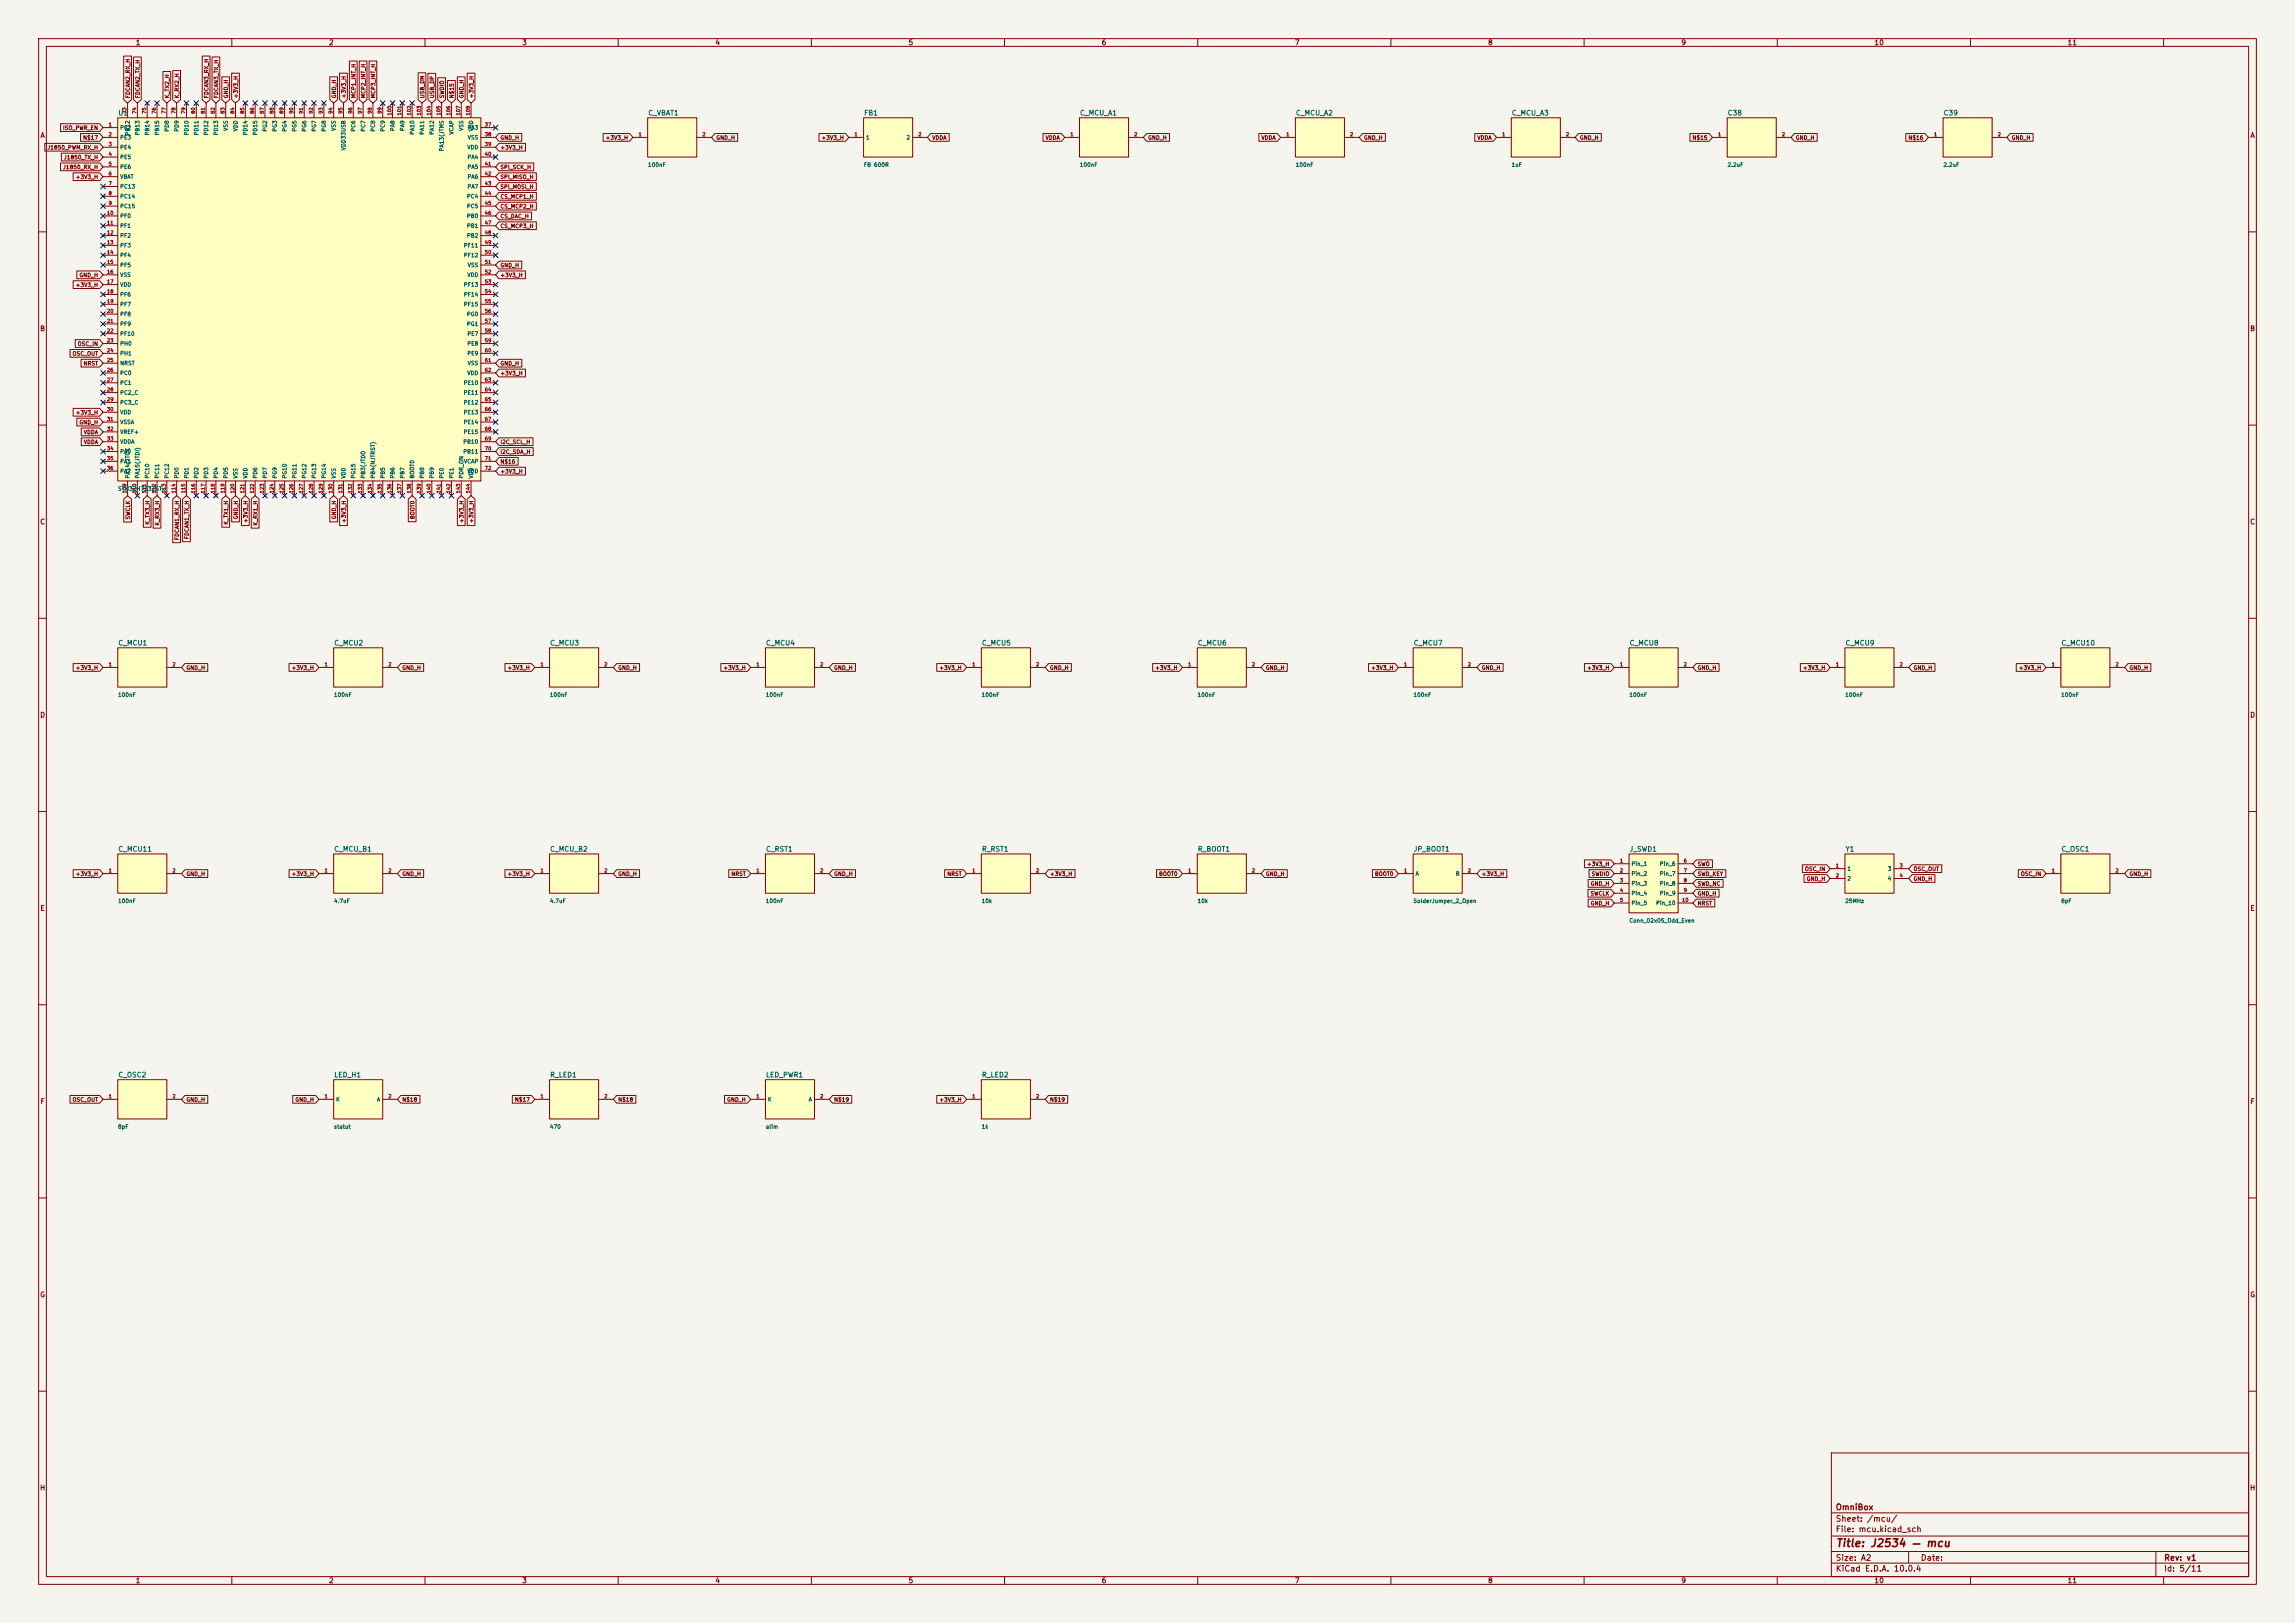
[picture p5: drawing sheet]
<svg xmlns="http://www.w3.org/2000/svg" width="594mm" height="420mm" viewBox="0 0 594 420" stroke-linecap="round" stroke-linejoin="round" font-family="sans-serif">
<defs><g id="words">
<text font-size="2" fill="#840000" x="475" y="400.8">Title: J2534 — mcu</text>
<g font-size="1.5" fill="#840000">
<text x="475" y="394.1">Sheet: /mcu/</text>
<text x="475" y="391.1">OmniBox</text>
<text x="475" y="396.8">File: mcu.kicad_sch</text>
<text x="475" y="407">KiCad E.D.A. 10.0.4</text>
<text x="475" y="404.2">Size: A2</text>
<text x="497" y="404.2">Date:</text>
<text x="560" y="404.2">Rev: v1</text>
<text x="560" y="407">Id: 5/11</text>
</g>
<g font-size="1.3" fill="#840000">
<text x="35" y="12">1</text>
<text x="85" y="12">2</text>
<text x="135" y="12">3</text>
<text x="185" y="12">4</text>
<text x="235" y="12">5</text>
<text x="285" y="12">6</text>
<text x="335" y="12">7</text>
<text x="385" y="12">8</text>
<text x="435" y="12">9</text>
<text x="485" y="12">10</text>
<text x="535" y="12">11</text>
<text x="10.3" y="36">A</text>
<text x="582.3" y="36">A</text>
<text x="10.3" y="86">B</text>
<text x="582.3" y="86">B</text>
<text x="10.3" y="136">C</text>
<text x="582.3" y="136">C</text>
<text x="10.3" y="186">D</text>
<text x="582.3" y="186">D</text>
<text x="10.3" y="236">E</text>
<text x="582.3" y="236">E</text>
<text x="10.3" y="286">F</text>
<text x="582.3" y="286">F</text>
<text x="10.3" y="336">G</text>
<text x="582.3" y="336">G</text>
<text x="10.2" y="386">H</text>
<text x="582.2" y="386">H</text>
<text x="35" y="410">1</text>
<text x="85" y="410">2</text>
<text x="135" y="410">3</text>
<text x="185" y="410">4</text>
<text x="235" y="410">5</text>
<text x="285" y="410">6</text>
<text x="335" y="410">7</text>
<text x="385" y="410">8</text>
<text x="435" y="410">9</text>
<text x="485" y="410">10</text>
<text x="535" y="410">11</text>
</g>
<g font-size="1.3" fill="#006464">
<text x="30.5" y="30.2">U1</text>
<text x="167.6" y="30.2">C_VBAT1</text>
<text x="223.5" y="30.2">FB1</text>
<text x="279.4" y="30.2">C_MCU_A1</text>
<text x="335.3" y="30.2">C_MCU_A2</text>
<text x="391.2" y="30.2">C_MCU_A3</text>
<text x="447" y="30.2">C38</text>
<text x="502.9" y="30.2">C39</text>
<text x="30.5" y="167.3">C_MCU1</text>
<text x="86.4" y="167.3">C_MCU2</text>
<text x="142.2" y="167.3">C_MCU3</text>
<text x="198.1" y="167.3">C_MCU4</text>
<text x="254" y="167.3">C_MCU5</text>
<text x="309.9" y="167.3">C_MCU6</text>
<text x="365.8" y="167.3">C_MCU7</text>
<text x="421.6" y="167.3">C_MCU8</text>
<text x="477.5" y="167.3">C_MCU9</text>
<text x="533.4" y="167.3">C_MCU10</text>
<text x="30.5" y="220.7">C_MCU11</text>
<text x="86.4" y="220.7">C_MCU_B1</text>
<text x="142.2" y="220.7">C_MCU_B2</text>
<text x="198.1" y="220.7">C_RST1</text>
<text x="254" y="220.7">R_RST1</text>
<text x="309.9" y="220.7">R_BOOT1</text>
<text x="365.8" y="220.7">JP_BOOT1</text>
<text x="421.6" y="220.7">J_SWD1</text>
<text x="477.5" y="220.7">Y1</text>
<text x="533.4" y="220.7">C_OSC1</text>
<text x="30.5" y="279.1">C_OSC2</text>
<text x="86.4" y="279.1">LED_H1</text>
<text x="142.2" y="279.1">R_LED1</text>
<text x="198.1" y="279.1">LED_PWR1</text>
<text x="254" y="279.1">R_LED2</text>
</g>
<g font-size="1" fill="#840000">
<text x="33.9" y="25.5" transform="rotate(-90 33.9 25.5)">FDCAN2_RX_H</text>
<text x="36.4" y="25.5" transform="rotate(-90 36.4 25.5)">FDCAN2_TX_H</text>
<text x="44" y="25.5" transform="rotate(-90 44 25.5)">K_TX2_H</text>
<text x="46.6" y="25.5" transform="rotate(-90 46.6 25.5)">K_RX2_H</text>
<text x="54.2" y="25.5" transform="rotate(-90 54.2 25.5)">FDCAN3_RX_H</text>
<text x="56.7" y="25.5" transform="rotate(-90 56.7 25.5)">FDCAN3_TX_H</text>
<text x="59.3" y="25.5" transform="rotate(-90 59.3 25.5)">GND_H</text>
<text x="61.8" y="25.5" transform="rotate(-90 61.8 25.5)">+3V3_H</text>
<text x="87.2" y="25.5" transform="rotate(-90 87.2 25.5)">GND_H</text>
<text x="89.7" y="25.5" transform="rotate(-90 89.7 25.5)">+3V3_H</text>
<text x="92.3" y="25.5" transform="rotate(-90 92.3 25.5)">MCP1_INT_H</text>
<text x="94.8" y="25.5" transform="rotate(-90 94.8 25.5)">MCP2_INT_H</text>
<text x="97.4" y="25.5" transform="rotate(-90 97.4 25.5)">MCP3_INT_H</text>
<text x="110.1" y="25.5" transform="rotate(-90 110.1 25.5)">USB_DM</text>
<text x="112.6" y="25.5" transform="rotate(-90 112.6 25.5)">USB_DP</text>
<text x="115.1" y="25.5" transform="rotate(-90 115.1 25.5)">SWDIO</text>
<text x="117.7" y="25.5" transform="rotate(-90 117.7 25.5)">N$15</text>
<text x="120.2" y="25.5" transform="rotate(-90 120.2 25.5)">GND_H</text>
<text x="122.8" y="25.5" transform="rotate(-90 122.8 25.5)">+3V3_H</text>
<text x="16.2" y="33.9">ISO_PWR_EN</text>
<text x="12.1" y="38.9">J1850_PWM_RX_H</text>
<text x="16.4" y="41.5">J1850_TX_H</text>
<text x="21.4" y="36.4">N$17</text>
<text x="129.4" y="38.9">+3V3_H</text>
<text x="129.4" y="36.4">GND_H</text>
<text x="156.6" y="36.4">+3V3_H</text>
<text x="185.3" y="36.4">GND_H</text>
<text x="212.5" y="36.4">+3V3_H</text>
<text x="241.2" y="36.4">VDDA</text>
<text x="270.5" y="36.4">VDDA</text>
<text x="297" y="36.4">GND_H</text>
<text x="326.4" y="36.4">VDDA</text>
<text x="352.9" y="36.4">GND_H</text>
<text x="382.3" y="36.4">VDDA</text>
<text x="408.8" y="36.4">GND_H</text>
<text x="437.9" y="36.4">N$15</text>
<text x="464.7" y="36.4">GND_H</text>
<text x="493.8" y="36.4">N$16</text>
<text x="520.6" y="36.4">GND_H</text>
<text x="16.2" y="44">J1850_RX_H</text>
<text x="19.5" y="46.6">+3V3_H</text>
<text x="129.4" y="46.6">SPI_MISO_H</text>
<text x="129.4" y="44">SPI_SCK_H</text>
<text x="129.4" y="51.6">CS_MCP1_H</text>
<text x="129.4" y="49.1">SPI_MOSI_H</text>
<text x="129.4" y="54.2">CS_MCP2_H</text>
<text x="129.4" y="59.3">CS_MCP3_H</text>
<text x="129.4" y="56.7">CS_DAC_H</text>
<text x="20.4" y="72">GND_H</text>
<text x="129.4" y="69.4">GND_H</text>
<text x="129.4" y="72">+3V3_H</text>
<text x="19.5" y="74.5">+3V3_H</text>
<text x="20" y="89.7">OSC_IN</text>
<text x="18.7" y="92.3">OSC_OUT</text>
<text x="21.5" y="94.8">NRST</text>
<text x="129.4" y="94.8">GND_H</text>
<text x="129.4" y="97.4">+3V3_H</text>
<text x="19.5" y="107.5">+3V3_H</text>
<text x="20.4" y="110.1">GND_H</text>
<text x="21.6" y="112.6">VDDA</text>
<text x="21.6" y="115.1">VDDA</text>
<text x="129.4" y="115.1">I2C_SCL_H</text>
<text x="129.4" y="117.7">I2C_SDA_H</text>
<text x="129.4" y="122.8">+3V3_H</text>
<text x="129.4" y="120.2">N$16</text>
<text x="33.9" y="134.6" transform="rotate(-90 33.9 134.6)">SWCLK</text>
<text x="38.9" y="135.9" transform="rotate(-90 38.9 135.9)">K_TX3_H</text>
<text x="41.5" y="136.1" transform="rotate(-90 41.5 136.1)">K_RX3_H</text>
<text x="59.3" y="135.9" transform="rotate(-90 59.3 135.9)">K_TX1_H</text>
<text x="61.8" y="134.5" transform="rotate(-90 61.8 134.5)">GND_H</text>
<text x="64.3" y="135.5" transform="rotate(-90 64.3 135.5)">+3V3_H</text>
<text x="66.9" y="136.1" transform="rotate(-90 66.9 136.1)">K_RX1_H</text>
<text x="87.2" y="134.5" transform="rotate(-90 87.2 134.5)">GND_H</text>
<text x="89.7" y="135.5" transform="rotate(-90 89.7 135.5)">+3V3_H</text>
<text x="107.5" y="134.5" transform="rotate(-90 107.5 134.5)">BOOT0</text>
<text x="120.2" y="135.5" transform="rotate(-90 120.2 135.5)">+3V3_H</text>
<text x="122.8" y="135.5" transform="rotate(-90 122.8 135.5)">+3V3_H</text>
<text x="46.6" y="139.9" transform="rotate(-90 46.6 139.9)">FDCAN1_RX_H</text>
<text x="49.1" y="139.7" transform="rotate(-90 49.1 139.7)">FDCAN1_TX_H</text>
<text x="19.5" y="173.6">+3V3_H</text>
<text x="48.1" y="173.6">GND_H</text>
<text x="75.4" y="173.6">+3V3_H</text>
<text x="104" y="173.6">GND_H</text>
<text x="131.2" y="173.6">+3V3_H</text>
<text x="159.9" y="173.6">GND_H</text>
<text x="187.1" y="173.6">+3V3_H</text>
<text x="215.8" y="173.6">GND_H</text>
<text x="243" y="173.6">+3V3_H</text>
<text x="271.6" y="173.6">GND_H</text>
<text x="298.9" y="173.6">+3V3_H</text>
<text x="327.5" y="173.6">GND_H</text>
<text x="354.8" y="173.6">+3V3_H</text>
<text x="383.4" y="173.6">GND_H</text>
<text x="410.6" y="173.6">+3V3_H</text>
<text x="439.3" y="173.6">GND_H</text>
<text x="466.5" y="173.6">+3V3_H</text>
<text x="495.2" y="173.6">GND_H</text>
<text x="522.4" y="173.6">+3V3_H</text>
<text x="551" y="173.6">GND_H</text>
<text x="19.5" y="226.9">+3V3_H</text>
<text x="48.1" y="226.9">GND_H</text>
<text x="75.4" y="226.9">+3V3_H</text>
<text x="104" y="226.9">GND_H</text>
<text x="131.2" y="226.9">+3V3_H</text>
<text x="159.9" y="226.9">GND_H</text>
<text x="189.2" y="226.9">NRST</text>
<text x="215.8" y="226.9">GND_H</text>
<text x="245" y="226.9">NRST</text>
<text x="271.6" y="226.9">+3V3_H</text>
<text x="299.9" y="226.9">BOOT0</text>
<text x="327.5" y="226.9">GND_H</text>
<text x="355.8" y="226.9">BOOT0</text>
<text x="383.4" y="226.9">+3V3_H</text>
<text x="410.6" y="224.4">+3V3_H</text>
<text x="411.8" y="226.9">SWDIO</text>
<text x="439.3" y="224.4">SWO</text>
<text x="439.3" y="226.9">SWD_KEY</text>
<text x="467" y="225.6">OSC_IN</text>
<text x="495.2" y="225.6">OSC_OUT</text>
<text x="522.9" y="226.9">OSC_IN</text>
<text x="551" y="226.9">GND_H</text>
<text x="411.5" y="232">SWCLK</text>
<text x="411.6" y="229.4">GND_H</text>
<text x="439.3" y="229.4">SWD_NC</text>
<text x="439.3" y="232">GND_H</text>
<text x="467.5" y="228.2">GND_H</text>
<text x="495.2" y="228.2">GND_H</text>
<text x="411.6" y="234.5">GND_H</text>
<text x="439.3" y="234.5">NRST</text>
<text x="18.7" y="285.3">OSC_OUT</text>
<text x="48.1" y="285.3">GND_H</text>
<text x="76.3" y="285.3">GND_H</text>
<text x="104" y="285.3">N$18</text>
<text x="133.1" y="285.3">N$17</text>
<text x="159.9" y="285.3">N$18</text>
<text x="188.1" y="285.3">GND_H</text>
<text x="215.8" y="285.3">N$19</text>
<text x="243" y="285.3">+3V3_H</text>
<text x="271.6" y="285.3">N$19</text>
</g>
<g font-size="1" fill="#006464">
<text x="31" y="33.8">PE2</text>
<text x="33.8" y="35.2" transform="rotate(-90 33.8 35.2)">PB12</text>
<text x="36.3" y="35.2" transform="rotate(-90 36.3 35.2)">PB13</text>
<text x="38.9" y="35.2" transform="rotate(-90 38.9 35.2)">PB14</text>
<text x="41.4" y="35.2" transform="rotate(-90 41.4 35.2)">PB15</text>
<text x="43.9" y="34.2" transform="rotate(-90 43.9 34.2)">PD8</text>
<text x="46.5" y="34.2" transform="rotate(-90 46.5 34.2)">PD9</text>
<text x="49" y="35.2" transform="rotate(-90 49 35.2)">PD10</text>
<text x="51.6" y="35.2" transform="rotate(-90 51.6 35.2)">PD11</text>
<text x="54.1" y="35.2" transform="rotate(-90 54.1 35.2)">PD12</text>
<text x="56.6" y="35.2" transform="rotate(-90 56.6 35.2)">PD13</text>
<text x="59.2" y="34" transform="rotate(-90 59.2 34)">VSS</text>
<text x="61.7" y="34.1" transform="rotate(-90 61.7 34.1)">VDD</text>
<text x="64.3" y="35.2" transform="rotate(-90 64.3 35.2)">PD14</text>
<text x="66.8" y="35.2" transform="rotate(-90 66.8 35.2)">PD15</text>
<text x="69.3" y="34.2" transform="rotate(-90 69.3 34.2)">PG2</text>
<text x="71.9" y="34.2" transform="rotate(-90 71.9 34.2)">PG3</text>
<text x="74.4" y="34.2" transform="rotate(-90 74.4 34.2)">PG4</text>
<text x="77" y="34.2" transform="rotate(-90 77 34.2)">PG5</text>
<text x="79.5" y="34.2" transform="rotate(-90 79.5 34.2)">PG6</text>
<text x="82" y="34.2" transform="rotate(-90 82 34.2)">PG7</text>
<text x="84.6" y="34.2" transform="rotate(-90 84.6 34.2)">PG8</text>
<text x="87.1" y="34" transform="rotate(-90 87.1 34)">VSS</text>
<text x="92.2" y="34.2" transform="rotate(-90 92.2 34.2)">PC6</text>
<text x="94.7" y="34.2" transform="rotate(-90 94.7 34.2)">PC7</text>
<text x="97.3" y="34.2" transform="rotate(-90 97.3 34.2)">PC8</text>
<text x="99.8" y="34.2" transform="rotate(-90 99.8 34.2)">PC9</text>
<text x="102.4" y="34.1" transform="rotate(-90 102.4 34.1)">PA8</text>
<text x="104.9" y="34.1" transform="rotate(-90 104.9 34.1)">PA9</text>
<text x="107.4" y="35" transform="rotate(-90 107.4 35)">PA10</text>
<text x="110" y="35" transform="rotate(-90 110 35)">PA11</text>
<text x="112.5" y="35" transform="rotate(-90 112.5 35)">PA12</text>
<text x="117.6" y="35" transform="rotate(-90 117.6 35)">VCAP</text>
<text x="120.1" y="34" transform="rotate(-90 120.1 34)">VSS</text>
<text x="120.9" y="33.8">PA3</text>
<text x="122.7" y="34.1" transform="rotate(-90 122.7 34.1)">VDD</text>
<text x="31" y="36.3">PE3</text>
<text x="31" y="38.9">PE4</text>
<text x="31" y="41.4">PE5</text>
<text x="89.7" y="39" transform="rotate(-90 89.7 39)">VDD33USB</text>
<text x="115.1" y="39.3" transform="rotate(-90 115.1 39.3)">PA13(JTMS</text>
<text x="120.8" y="38.9">VDD</text>
<text x="120.9" y="41.4">PA4</text>
<text x="120.9" y="36.3">VSS</text>
<text x="224" y="36.3">1</text>
<text x="234.5" y="36.3">2</text>
<text x="31" y="43.9">PE6</text>
<text x="31" y="46.5">VBAT</text>
<text x="120.9" y="43.9">PA5</text>
<text x="120.9" y="46.5">PA6</text>
<text x="167.6" y="43.4">100nF</text>
<text x="223.5" y="43.4">FB 600R</text>
<text x="279.4" y="43.4">100nF</text>
<text x="335.2" y="43.4">100nF</text>
<text x="391.1" y="43.4">1uF</text>
<text x="447" y="43.4">2.2uF</text>
<text x="502.9" y="43.4">2.2uF</text>
<text x="31" y="49">PC13</text>
<text x="31" y="51.6">PC14</text>
<text x="120.7" y="51.6">PC4</text>
<text x="120.9" y="49">PA7</text>
<text x="31" y="54.1">PC15</text>
<text x="31" y="56.6">PF0</text>
<text x="31" y="59.2">PF1</text>
<text x="120.7" y="54.1">PC5</text>
<text x="120.7" y="56.6">PB0</text>
<text x="120.7" y="59.2">PB1</text>
<text x="31" y="61.7">PF2</text>
<text x="31" y="64.3">PF3</text>
<text x="119.9" y="64.3">PF11</text>
<text x="120.7" y="61.7">PB2</text>
<text x="31" y="66.8">PF4</text>
<text x="31" y="69.3">PF5</text>
<text x="31" y="71.9">VSS</text>
<text x="119.9" y="66.8">PF12</text>
<text x="120.8" y="71.9">VDD</text>
<text x="120.9" y="69.3">VSS</text>
<text x="31" y="74.4">VDD</text>
<text x="31" y="77">PF6</text>
<text x="119.9" y="74.4">PF13</text>
<text x="119.9" y="77">PF14</text>
<text x="31" y="79.5">PF7</text>
<text x="31" y="82">PF8</text>
<text x="119.9" y="79.5">PF15</text>
<text x="120.7" y="82">PG0</text>
<text x="31" y="84.6">PF9</text>
<text x="31" y="87.1">PF10</text>
<text x="31" y="89.7">PH0</text>
<text x="120.7" y="84.6">PG1</text>
<text x="120.8" y="87.1">PE7</text>
<text x="120.8" y="89.7">PE8</text>
<text x="31" y="92.2">PH1</text>
<text x="31" y="94.7">NRST</text>
<text x="120.8" y="92.2">PE9</text>
<text x="120.9" y="94.7">VSS</text>
<text x="31" y="97.3">PC0</text>
<text x="31" y="99.8">PC1</text>
<text x="119.9" y="99.8">PE10</text>
<text x="120.8" y="97.3">VDD</text>
<text x="31" y="102.4">PC2_C</text>
<text x="31" y="104.9">PC3_C</text>
<text x="31" y="107.4">VDD</text>
<text x="119.9" y="102.4">PE11</text>
<text x="119.9" y="104.9">PE12</text>
<text x="119.9" y="107.4">PE13</text>
<text x="31" y="110">VSSA</text>
<text x="31" y="112.5">VREF+</text>
<text x="119.9" y="110">PE14</text>
<text x="119.9" y="112.5">PE15</text>
<text x="31" y="115.1">VDDA</text>
<text x="31" y="117.6">PA0</text>
<text x="119.8" y="115.1">PB10</text>
<text x="119.8" y="117.6">PB11</text>
<text x="31" y="120.1">PA1</text>
<text x="31" y="122.7">PA2</text>
<text x="33.8" y="124" transform="rotate(-90 33.8 124)">PA14(JTCK</text>
<text x="36.3" y="124" transform="rotate(-90 36.3 124)">PA15(JTDI)</text>
<text x="38.9" y="124" transform="rotate(-90 38.9 124)">PC10</text>
<text x="41.4" y="124" transform="rotate(-90 41.4 124)">PC11</text>
<text x="43.9" y="124" transform="rotate(-90 43.9 124)">PC12</text>
<text x="46.5" y="124" transform="rotate(-90 46.5 124)">PD0</text>
<text x="49" y="124" transform="rotate(-90 49 124)">PD1</text>
<text x="51.6" y="124" transform="rotate(-90 51.6 124)">PD2</text>
<text x="54.1" y="124" transform="rotate(-90 54.1 124)">PD3</text>
<text x="56.6" y="124" transform="rotate(-90 56.6 124)">PD4</text>
<text x="59.2" y="124" transform="rotate(-90 59.2 124)">PD5</text>
<text x="61.7" y="124" transform="rotate(-90 61.7 124)">VSS</text>
<text x="64.3" y="124" transform="rotate(-90 64.3 124)">VDD</text>
<text x="66.8" y="124" transform="rotate(-90 66.8 124)">PD6</text>
<text x="69.3" y="124" transform="rotate(-90 69.3 124)">PD7</text>
<text x="71.9" y="124" transform="rotate(-90 71.9 124)">PG9</text>
<text x="74.4" y="124" transform="rotate(-90 74.4 124)">PG10</text>
<text x="77" y="124" transform="rotate(-90 77 124)">PG11</text>
<text x="79.5" y="124" transform="rotate(-90 79.5 124)">PG12</text>
<text x="82" y="124" transform="rotate(-90 82 124)">PG13</text>
<text x="84.6" y="124" transform="rotate(-90 84.6 124)">PG14</text>
<text x="87.1" y="124" transform="rotate(-90 87.1 124)">VSS</text>
<text x="89.7" y="124" transform="rotate(-90 89.7 124)">VDD</text>
<text x="92.2" y="124" transform="rotate(-90 92.2 124)">PG15</text>
<text x="94.7" y="124" transform="rotate(-90 94.7 124)">PB3(JTDO</text>
<text x="97.3" y="124" transform="rotate(-90 97.3 124)">PB4(NJTRST)</text>
<text x="99.8" y="124" transform="rotate(-90 99.8 124)">PB5</text>
<text x="102.4" y="124" transform="rotate(-90 102.4 124)">PB6</text>
<text x="104.9" y="124" transform="rotate(-90 104.9 124)">PB7</text>
<text x="107.4" y="124" transform="rotate(-90 107.4 124)">BOOT0</text>
<text x="110" y="124" transform="rotate(-90 110 124)">PB8</text>
<text x="112.5" y="124" transform="rotate(-90 112.5 124)">PB9</text>
<text x="115.1" y="124" transform="rotate(-90 115.1 124)">PE0</text>
<text x="117.6" y="124" transform="rotate(-90 117.6 124)">PE1</text>
<text x="120" y="120.1">VCAP</text>
<text x="120.1" y="124" transform="rotate(-90 120.1 124)">PDR_ON</text>
<text x="120.8" y="122.7">VDD</text>
<text x="122.7" y="124" transform="rotate(-90 122.7 124)">VDD</text>
<text x="30.4" y="127.2">STM32H723ZGTx</text>
<text x="30.4" y="180.6">100nF</text>
<text x="86.3" y="180.6">100nF</text>
<text x="142.2" y="180.6">100nF</text>
<text x="198.1" y="180.6">100nF</text>
<text x="254" y="180.6">100nF</text>
<text x="309.8" y="180.6">100nF</text>
<text x="365.7" y="180.6">100nF</text>
<text x="421.6" y="180.6">100nF</text>
<text x="477.5" y="180.6">100nF</text>
<text x="533.4" y="180.6">100nF</text>
<text x="366.3" y="226.8">A</text>
<text x="376.7" y="226.8">B</text>
<text x="422.1" y="224.3">Pin_1</text>
<text x="422.1" y="226.8">Pin_2</text>
<text x="429.5" y="224.3">Pin_6</text>
<text x="429.5" y="226.8">Pin_7</text>
<text x="478" y="225.6">1</text>
<text x="488.5" y="225.6">3</text>
<text x="30.4" y="233.9">100nF</text>
<text x="86.3" y="233.9">4.7uF</text>
<text x="142.2" y="233.9">4.7uF</text>
<text x="198.1" y="233.9">100nF</text>
<text x="254" y="233.9">10k</text>
<text x="309.8" y="233.9">10k</text>
<text x="365.7" y="233.9">SolderJumper_2_Open</text>
<text x="422.1" y="229.4">Pin_3</text>
<text x="422.1" y="231.9">Pin_4</text>
<text x="429.5" y="229.4">Pin_8</text>
<text x="429.5" y="231.9">Pin_9</text>
<text x="477.5" y="233.9">25MHz</text>
<text x="478" y="228.1">2</text>
<text x="488.5" y="228.1">4</text>
<text x="533.4" y="233.9">8pF</text>
<text x="421.6" y="239">Conn_02x05_Odd_Even</text>
<text x="422.1" y="234.4">Pin_5</text>
<text x="428.5" y="234.4">Pin_10</text>
<text x="86.9" y="285.2">K</text>
<text x="97.4" y="285.2">A</text>
<text x="198.6" y="285.2">K</text>
<text x="209.2" y="285.2">A</text>
<text x="30.4" y="292.3">8pF</text>
<text x="86.3" y="292.3">statut</text>
<text x="142.2" y="292.3">470</text>
<text x="198.1" y="292.3">alim</text>
<text x="254" y="292.3">1k</text>
</g>
<g font-size=".9" fill="#a90000">
<text x="32.9" y="29.6" transform="rotate(-90 32.9 29.6)">73</text>
<text x="35.5" y="29.6" transform="rotate(-90 35.5 29.6)">74</text>
<text x="38" y="29.6" transform="rotate(-90 38 29.6)">75</text>
<text x="40.5" y="29.6" transform="rotate(-90 40.5 29.6)">76</text>
<text x="43.1" y="29.6" transform="rotate(-90 43.1 29.6)">77</text>
<text x="45.6" y="29.6" transform="rotate(-90 45.6 29.6)">78</text>
<text x="48.2" y="29.6" transform="rotate(-90 48.2 29.6)">79</text>
<text x="50.7" y="29.6" transform="rotate(-90 50.7 29.6)">80</text>
<text x="53.2" y="29.6" transform="rotate(-90 53.2 29.6)">81</text>
<text x="55.8" y="29.6" transform="rotate(-90 55.8 29.6)">82</text>
<text x="58.3" y="29.6" transform="rotate(-90 58.3 29.6)">83</text>
<text x="60.9" y="29.6" transform="rotate(-90 60.9 29.6)">84</text>
<text x="63.4" y="29.6" transform="rotate(-90 63.4 29.6)">85</text>
<text x="65.9" y="29.6" transform="rotate(-90 65.9 29.6)">86</text>
<text x="68.5" y="29.6" transform="rotate(-90 68.5 29.6)">87</text>
<text x="71" y="29.6" transform="rotate(-90 71 29.6)">88</text>
<text x="73.6" y="29.6" transform="rotate(-90 73.6 29.6)">89</text>
<text x="76.1" y="29.6" transform="rotate(-90 76.1 29.6)">90</text>
<text x="78.6" y="29.6" transform="rotate(-90 78.6 29.6)">91</text>
<text x="81.2" y="29.6" transform="rotate(-90 81.2 29.6)">92</text>
<text x="83.7" y="29.6" transform="rotate(-90 83.7 29.6)">93</text>
<text x="86.3" y="29.6" transform="rotate(-90 86.3 29.6)">94</text>
<text x="88.8" y="29.6" transform="rotate(-90 88.8 29.6)">95</text>
<text x="91.3" y="29.6" transform="rotate(-90 91.3 29.6)">96</text>
<text x="93.9" y="29.6" transform="rotate(-90 93.9 29.6)">97</text>
<text x="96.4" y="29.6" transform="rotate(-90 96.4 29.6)">98</text>
<text x="99" y="29.6" transform="rotate(-90 99 29.6)">99</text>
<text x="101.5" y="30" transform="rotate(-90 101.5 30)">100</text>
<text x="104" y="30" transform="rotate(-90 104 30)">101</text>
<text x="106.6" y="30" transform="rotate(-90 106.6 30)">102</text>
<text x="109.1" y="30" transform="rotate(-90 109.1 30)">103</text>
<text x="111.7" y="30" transform="rotate(-90 111.7 30)">104</text>
<text x="114.2" y="30" transform="rotate(-90 114.2 30)">105</text>
<text x="116.7" y="30" transform="rotate(-90 116.7 30)">106</text>
<text x="119.3" y="30" transform="rotate(-90 119.3 30)">107</text>
<text x="121.8" y="30" transform="rotate(-90 121.8 30)">108</text>
<text x="28" y="32.9">1</text>
<text x="28" y="35.5">2</text>
<text x="125.4" y="32.9">37</text>
<text x="125.4" y="35.5">38</text>
<text x="165.2" y="35.5">1</text>
<text x="181.7" y="35.5">2</text>
<text x="221" y="35.5">1</text>
<text x="237.6" y="35.5">2</text>
<text x="276.9" y="35.5">1</text>
<text x="293.4" y="35.5">2</text>
<text x="332.8" y="35.5">1</text>
<text x="349.3" y="35.5">2</text>
<text x="388.7" y="35.5">1</text>
<text x="405.2" y="35.5">2</text>
<text x="444.6" y="35.5">1</text>
<text x="461.1" y="35.5">2</text>
<text x="500.4" y="35.5">1</text>
<text x="517" y="35.5">2</text>
<text x="28" y="38">3</text>
<text x="28" y="40.5">4</text>
<text x="125.4" y="38">39</text>
<text x="125.4" y="40.5">40</text>
<text x="28" y="43.1">5</text>
<text x="28" y="45.6">6</text>
<text x="125.4" y="43.1">41</text>
<text x="125.4" y="45.6">42</text>
<text x="28" y="48.2">7</text>
<text x="28" y="50.7">8</text>
<text x="28" y="53.2">9</text>
<text x="125.4" y="48.2">43</text>
<text x="125.4" y="50.7">44</text>
<text x="125.4" y="53.2">45</text>
<text x="27.6" y="55.8">10</text>
<text x="27.6" y="58.3">11</text>
<text x="125.4" y="55.8">46</text>
<text x="125.4" y="58.3">47</text>
<text x="27.6" y="60.9">12</text>
<text x="27.6" y="63.4">13</text>
<text x="27.6" y="65.9">14</text>
<text x="125.4" y="60.9">48</text>
<text x="125.4" y="63.4">49</text>
<text x="125.4" y="65.9">50</text>
<text x="27.6" y="68.5">15</text>
<text x="27.6" y="71">16</text>
<text x="125.4" y="68.5">51</text>
<text x="125.4" y="71">52</text>
<text x="27.6" y="73.6">17</text>
<text x="27.6" y="76.1">18</text>
<text x="125.4" y="73.6">53</text>
<text x="125.4" y="76.1">54</text>
<text x="27.6" y="78.6">19</text>
<text x="27.6" y="81.2">20</text>
<text x="27.6" y="83.7">21</text>
<text x="125.4" y="78.6">55</text>
<text x="125.4" y="81.2">56</text>
<text x="125.4" y="83.7">57</text>
<text x="27.6" y="86.3">22</text>
<text x="27.6" y="88.8">23</text>
<text x="125.4" y="86.3">58</text>
<text x="125.4" y="88.8">59</text>
<text x="27.6" y="91.3">24</text>
<text x="27.6" y="93.9">25</text>
<text x="125.4" y="91.3">60</text>
<text x="125.4" y="93.9">61</text>
<text x="27.6" y="96.4">26</text>
<text x="27.6" y="99">27</text>
<text x="27.6" y="101.5">28</text>
<text x="125.4" y="96.4">62</text>
<text x="125.4" y="99">63</text>
<text x="125.4" y="101.5">64</text>
<text x="27.6" y="104">29</text>
<text x="27.6" y="106.6">30</text>
<text x="125.4" y="104">65</text>
<text x="125.4" y="106.6">66</text>
<text x="27.6" y="109.1">31</text>
<text x="27.6" y="111.7">32</text>
<text x="125.4" y="109.1">67</text>
<text x="125.4" y="111.7">68</text>
<text x="27.6" y="114.2">33</text>
<text x="27.6" y="116.7">34</text>
<text x="27.6" y="119.3">35</text>
<text x="125.4" y="114.2">69</text>
<text x="125.4" y="116.7">70</text>
<text x="125.4" y="119.3">71</text>
<text x="27.6" y="121.8">36</text>
<text x="125.4" y="121.8">72</text>
<text x="32.9" y="127.8" transform="rotate(-90 32.9 127.8)">109</text>
<text x="35.5" y="127.8" transform="rotate(-90 35.5 127.8)">110</text>
<text x="38" y="127.8" transform="rotate(-90 38 127.8)">111</text>
<text x="40.5" y="127.8" transform="rotate(-90 40.5 127.8)">112</text>
<text x="43.1" y="127.8" transform="rotate(-90 43.1 127.8)">113</text>
<text x="45.6" y="127.8" transform="rotate(-90 45.6 127.8)">114</text>
<text x="48.2" y="127.8" transform="rotate(-90 48.2 127.8)">115</text>
<text x="50.7" y="127.8" transform="rotate(-90 50.7 127.8)">116</text>
<text x="53.2" y="127.8" transform="rotate(-90 53.2 127.8)">117</text>
<text x="55.8" y="127.8" transform="rotate(-90 55.8 127.8)">118</text>
<text x="58.3" y="127.8" transform="rotate(-90 58.3 127.8)">119</text>
<text x="60.9" y="127.8" transform="rotate(-90 60.9 127.8)">120</text>
<text x="63.4" y="127.8" transform="rotate(-90 63.4 127.8)">121</text>
<text x="65.9" y="127.8" transform="rotate(-90 65.9 127.8)">122</text>
<text x="68.5" y="127.8" transform="rotate(-90 68.5 127.8)">123</text>
<text x="71" y="127.8" transform="rotate(-90 71 127.8)">124</text>
<text x="73.6" y="127.8" transform="rotate(-90 73.6 127.8)">125</text>
<text x="76.1" y="127.8" transform="rotate(-90 76.1 127.8)">126</text>
<text x="78.6" y="127.8" transform="rotate(-90 78.6 127.8)">127</text>
<text x="81.2" y="127.8" transform="rotate(-90 81.2 127.8)">128</text>
<text x="83.7" y="127.8" transform="rotate(-90 83.7 127.8)">129</text>
<text x="86.3" y="127.8" transform="rotate(-90 86.3 127.8)">130</text>
<text x="88.8" y="127.8" transform="rotate(-90 88.8 127.8)">131</text>
<text x="91.3" y="127.8" transform="rotate(-90 91.3 127.8)">132</text>
<text x="93.9" y="127.8" transform="rotate(-90 93.9 127.8)">133</text>
<text x="96.4" y="127.8" transform="rotate(-90 96.4 127.8)">134</text>
<text x="99" y="127.8" transform="rotate(-90 99 127.8)">135</text>
<text x="101.5" y="127.8" transform="rotate(-90 101.5 127.8)">136</text>
<text x="104" y="127.8" transform="rotate(-90 104 127.8)">137</text>
<text x="106.6" y="127.8" transform="rotate(-90 106.6 127.8)">138</text>
<text x="109.1" y="127.8" transform="rotate(-90 109.1 127.8)">139</text>
<text x="111.7" y="127.8" transform="rotate(-90 111.7 127.8)">140</text>
<text x="114.2" y="127.8" transform="rotate(-90 114.2 127.8)">141</text>
<text x="116.7" y="127.8" transform="rotate(-90 116.7 127.8)">142</text>
<text x="119.3" y="127.8" transform="rotate(-90 119.3 127.8)">143</text>
<text x="121.8" y="127.8" transform="rotate(-90 121.8 127.8)">144</text>
<text x="28" y="172.6">1</text>
<text x="44.5" y="172.6">2</text>
<text x="83.9" y="172.6">1</text>
<text x="100.4" y="172.6">2</text>
<text x="139.8" y="172.6">1</text>
<text x="156.3" y="172.6">2</text>
<text x="195.6" y="172.6">1</text>
<text x="212.2" y="172.6">2</text>
<text x="251.5" y="172.6">1</text>
<text x="268" y="172.6">2</text>
<text x="307.4" y="172.6">1</text>
<text x="323.9" y="172.6">2</text>
<text x="363.3" y="172.6">1</text>
<text x="379.8" y="172.6">2</text>
<text x="419.2" y="172.6">1</text>
<text x="435.7" y="172.6">2</text>
<text x="475" y="172.6">1</text>
<text x="491.6" y="172.6">2</text>
<text x="530.9" y="172.6">1</text>
<text x="547.4" y="172.6">2</text>
<text x="28" y="226">1</text>
<text x="44.5" y="226">2</text>
<text x="83.9" y="226">1</text>
<text x="100.4" y="226">2</text>
<text x="139.8" y="226">1</text>
<text x="156.3" y="226">2</text>
<text x="195.6" y="226">1</text>
<text x="212.2" y="226">2</text>
<text x="251.5" y="226">1</text>
<text x="268" y="226">2</text>
<text x="307.4" y="226">1</text>
<text x="323.9" y="226">2</text>
<text x="363.3" y="226">1</text>
<text x="379.8" y="226">2</text>
<text x="419.2" y="223.4">1</text>
<text x="419.2" y="226">2</text>
<text x="435.7" y="223.4">6</text>
<text x="435.7" y="226">7</text>
<text x="475" y="224.7">1</text>
<text x="475" y="227.2">2</text>
<text x="491.6" y="224.7">3</text>
<text x="491.6" y="227.2">4</text>
<text x="530.9" y="226">1</text>
<text x="547.4" y="226">2</text>
<text x="419.2" y="228.5">3</text>
<text x="419.2" y="231">4</text>
<text x="419.2" y="233.6">5</text>
<text x="435.2" y="233.6">10</text>
<text x="435.7" y="228.5">8</text>
<text x="435.7" y="231">9</text>
<text x="28" y="284.4">1</text>
<text x="44.5" y="284.4">2</text>
<text x="83.9" y="284.4">1</text>
<text x="100.4" y="284.4">2</text>
<text x="139.8" y="284.4">1</text>
<text x="156.3" y="284.4">2</text>
<text x="195.6" y="284.4">1</text>
<text x="212.2" y="284.4">2</text>
<text x="251.5" y="284.4">1</text>
<text x="268" y="284.4">2</text>
</g>
</g></defs>
<path d="M0 0h594v420h-594z" fill="#f5f4ef" stroke="#f5f4ef" stroke-width=".26"/>
<g fill="none" stroke="#840000" stroke-width=".26">
<path d="M10 10h574v400h-574zM12 12h570v396h-570zM60 10v2M110 10v2M160 10v2M210 10v2M260 10v2M310 10v2M360 10v2M410 10v2M460 10v2M510 10v2"/>
<path d="M560 10v2M10 60h2M582 60h2M10 110h2M582 110h2M10 160h2M582 160h2M10 210h2M582 210h2M10 260h2M582 260h2M10 310h2"/>
<path d="M582 310h2M10 360h2M474 376h108v32h-108zM582 360h2M474 397.5h108M474 391.5h108M60 408v2M110 408v2M160 408v2M210 408v2M260 408v2M310 408v2"/>
<path d="M360 408v2M410 408v2M460 408v2M474 404.5h108M474 401.5h108M494 401.5v3M510 408v2M558 401.5v6.5M560 408v2"/>
</g>
<path d="M198.1 221h12.7v10.1h-12.7z" fill="#ffffc2"/>
<path d="M194.3 226.1h3.8M198.1 221h12.7v10.1h-12.7zM210.8 226.1h3.8" fill="none" stroke="#840000" stroke-width=".26"/>
<path d="M533.4 167.6h12.7v10.2h-12.7z" fill="#ffffc2"/>
<path d="M529.6 172.7h3.8M533.4 167.6h12.7v10.2h-12.7zM546.1 172.7h3.8" fill="none" stroke="#840000" stroke-width=".26"/>
<path d="M533.4 221h12.7v10.1h-12.7z" fill="#ffffc2"/>
<path d="M529.6 226.1h3.8M533.4 221h12.7v10.1h-12.7zM546.1 226.1h3.8" fill="none" stroke="#840000" stroke-width=".26"/>
<path d="M30.5 30.5h94v94h-94z" fill="#ffffc2"/>
<g fill="none" stroke="#840000" stroke-width=".26">
<path d="M26.7 33h3.8M26.7 35.6h3.8M26.7 38.1h3.8M30.5 30.5h94v94h-94zM33 26.7v3.8M35.6 26.7v3.8M38.1 26.7v3.8M40.6 26.7v3.8M43.2 26.7v3.8M45.7 26.7v3.8M48.3 26.7v3.8M50.8 26.7v3.8"/>
<path d="M53.3 26.7v3.8M55.9 26.7v3.8M58.4 26.7v3.8M61 26.7v3.8M63.5 26.7v3.8M66 26.7v3.8M68.6 26.7v3.8M71.1 26.7v3.8M73.7 26.7v3.8M76.2 26.7v3.8M78.7 26.7v3.8M81.3 26.7v3.8"/>
<path d="M83.8 26.7v3.8M86.4 26.7v3.8M88.9 26.7v3.8M91.4 26.7v3.8M94 26.7v3.8M96.5 26.7v3.8M99.1 26.7v3.8M101.6 26.7v3.8M104.1 26.7v3.8M106.7 26.7v3.8M109.2 26.7v3.8M111.8 26.7v3.8"/>
<path d="M114.3 26.7v3.8M116.8 26.7v3.8M119.4 26.7v3.8M121.9 26.7v3.8M124.5 33h3.8M124.5 35.6h3.8M124.5 38.1h3.8M26.7 40.6h3.8M26.7 43.2h3.8M26.7 45.7h3.8M26.7 48.3h3.8M26.7 50.8h3.8"/>
<path d="M26.7 53.3h3.8M26.7 55.9h3.8M26.7 58.4h3.8M124.5 40.6h3.8M124.5 43.2h3.8M124.5 45.7h3.8M124.5 48.3h3.8M124.5 50.8h3.8M124.5 53.3h3.8M124.5 55.9h3.8M124.5 58.4h3.8M26.7 61h3.8"/>
<path d="M26.7 63.5h3.8M26.7 66h3.8M26.7 68.6h3.8M26.7 71.1h3.8M26.7 73.7h3.8M26.7 76.2h3.8M26.7 78.7h3.8M124.5 61h3.8M124.5 63.5h3.8M124.5 66h3.8M124.5 68.6h3.8M124.5 71.1h3.8"/>
<path d="M124.5 73.7h3.8M124.5 76.2h3.8M124.5 78.7h3.8M26.7 81.3h3.8M26.7 83.8h3.8M26.7 86.4h3.8M26.7 88.9h3.8M26.7 91.4h3.8M26.7 94h3.8M26.7 96.5h3.8M26.7 99.1h3.8M124.5 81.3h3.8"/>
<path d="M124.5 83.8h3.8M124.5 86.4h3.8M124.5 88.9h3.8M124.5 91.4h3.8M124.5 94h3.8M124.5 96.5h3.8M124.5 99.1h3.8M26.7 101.6h3.8M26.7 104.1h3.8M26.7 106.7h3.8M26.7 109.2h3.8M26.7 111.8h3.8"/>
<path d="M26.7 114.3h3.8M26.7 116.8h3.8M26.7 119.4h3.8M124.5 101.6h3.8M124.5 104.1h3.8M124.5 106.7h3.8M124.5 109.2h3.8M124.5 111.8h3.8M124.5 114.3h3.8M124.5 116.8h3.8M124.5 119.4h3.8M26.7 121.9h3.8"/>
<path d="M33 124.5v3.8M35.6 124.5v3.8M38.1 124.5v3.8M40.6 124.5v3.8M43.2 124.5v3.8M45.7 124.5v3.8M48.3 124.5v3.8M50.8 124.5v3.8M53.3 124.5v3.8M55.9 124.5v3.8M58.4 124.5v3.8M61 124.5v3.8"/>
<path d="M63.5 124.5v3.8M66 124.5v3.8M68.6 124.5v3.8M71.1 124.5v3.8M73.7 124.5v3.8M76.2 124.5v3.8M78.7 124.5v3.8M81.3 124.5v3.8M83.8 124.5v3.8M86.4 124.5v3.8M88.9 124.5v3.8M91.4 124.5v3.8"/>
<path d="M94 124.5v3.8M96.5 124.5v3.8M99.1 124.5v3.8M101.6 124.5v3.8M104.1 124.5v3.8M106.7 124.5v3.8M109.2 124.5v3.8M111.8 124.5v3.8M114.3 124.5v3.8M116.8 124.5v3.8M119.4 124.5v3.8M121.9 124.5v3.8"/>
<path d="M124.5 121.9h3.8"/>
</g>
<path d="M30.5 221h12.7v10.1h-12.7z" fill="#ffffc2"/>
<path d="M26.7 226.1h3.8M30.5 221h12.7v10.1h-12.7zM43.2 226.1h3.8" fill="none" stroke="#840000" stroke-width=".26"/>
<path d="M86.4 221h12.7v10.1h-12.7z" fill="#ffffc2"/>
<path d="M82.5 226.1h3.9M86.4 221h12.7v10.1h-12.7zM99.1 226.1h3.8" fill="none" stroke="#840000" stroke-width=".26"/>
<path d="M30.5 167.6h12.7v10.2h-12.7z" fill="#ffffc2"/>
<path d="M26.7 172.7h3.8M30.5 167.6h12.7v10.2h-12.7zM43.2 172.7h3.8" fill="none" stroke="#840000" stroke-width=".26"/>
<path d="M86.4 279.4h12.7v10.2h-12.7z" fill="#ffffc2"/>
<path d="M86.4 279.4h12.7v10.2h-12.7zM82.5 284.5h3.9M99.1 284.5h3.8" fill="none" stroke="#840000" stroke-width=".26"/>
<path d="M30.5 279.4h12.7v10.2h-12.7z" fill="#ffffc2"/>
<path d="M30.5 279.4h12.7v10.2h-12.7zM26.7 284.5h3.8M43.2 284.5h3.8" fill="none" stroke="#840000" stroke-width=".26"/>
<path d="M167.6 30.5h12.7v10.1h-12.7z" fill="#ffffc2"/>
<path d="M163.8 35.6h3.8M167.6 30.5h12.7v10.1h-12.7zM180.3 35.6h3.8" fill="none" stroke="#840000" stroke-width=".26"/>
<path d="M254 167.6h12.7v10.2h-12.7z" fill="#ffffc2"/>
<path d="M250.2 172.7h3.8M254 167.6h12.7v10.2h-12.7zM266.7 172.7h3.8" fill="none" stroke="#840000" stroke-width=".26"/>
<path d="M198.1 167.6h12.7v10.2h-12.7z" fill="#ffffc2"/>
<path d="M194.3 172.7h3.8M198.1 167.6h12.7v10.2h-12.7zM210.8 172.7h3.8" fill="none" stroke="#840000" stroke-width=".26"/>
<path d="M142.2 279.4h12.7v10.2h-12.7z" fill="#ffffc2"/>
<path d="M142.2 279.4h12.7v10.2h-12.7zM138.4 284.5h3.8M154.9 284.5h3.8" fill="none" stroke="#840000" stroke-width=".26"/>
<path d="M142.2 221h12.7v10.1h-12.7z" fill="#ffffc2"/>
<path d="M138.4 226.1h3.8M142.2 221h12.7v10.1h-12.7zM154.9 226.1h3.8" fill="none" stroke="#840000" stroke-width=".26"/>
<path d="M477.5 167.6h12.7v10.2h-12.7z" fill="#ffffc2"/>
<path d="M473.7 172.7h3.8M477.5 167.6h12.7v10.2h-12.7zM490.2 172.7h3.8" fill="none" stroke="#840000" stroke-width=".26"/>
<path d="M198.1 279.4h12.7v10.2h-12.7z" fill="#ffffc2"/>
<path d="M198.1 279.4h12.7v10.2h-12.7zM194.3 284.5h3.8M210.8 284.5h3.8" fill="none" stroke="#840000" stroke-width=".26"/>
<path d="M223.5 30.5h12.7v10.1h-12.7z" fill="#ffffc2"/>
<path d="M219.7 35.6h3.8M223.5 30.5h12.7v10.1h-12.7zM236.2 35.6h3.8" fill="none" stroke="#840000" stroke-width=".26"/>
<path d="M254 221h12.7v10.1h-12.7z" fill="#ffffc2"/>
<path d="M250.2 226.1h3.8M254 221h12.7v10.1h-12.7zM266.7 226.1h3.8" fill="none" stroke="#840000" stroke-width=".26"/>
<path d="M254 279.4h12.7v10.2h-12.7z" fill="#ffffc2"/>
<path d="M254 279.4h12.7v10.2h-12.7zM250.2 284.5h3.8M266.7 284.5h3.8" fill="none" stroke="#840000" stroke-width=".26"/>
<path d="M421.6 221h12.7v15.2h-12.7z" fill="#ffffc2"/>
<path d="M417.8 223.5h3.8M417.8 226.1h3.8M417.8 228.6h3.8M417.8 231.1h3.8M417.8 233.7h3.8M421.6 221h12.7v15.2h-12.7zM434.3 223.5h3.8M434.3 226.1h3.8M434.3 228.6h3.8M434.3 231.1h3.8M434.3 233.7h3.8" fill="none" stroke="#840000" stroke-width=".26"/>
<path d="M309.9 221h12.7v10.1h-12.7z" fill="#ffffc2"/>
<path d="M306.1 226.1h3.8M309.9 221h12.7v10.1h-12.7zM322.6 226.1h3.8" fill="none" stroke="#840000" stroke-width=".26"/>
<path d="M309.9 167.6h12.7v10.2h-12.7z" fill="#ffffc2"/>
<path d="M306.1 172.7h3.8M309.9 167.6h12.7v10.2h-12.7zM322.6 172.7h3.8" fill="none" stroke="#840000" stroke-width=".26"/>
<path d="M365.8 167.6h12.7v10.2h-12.7z" fill="#ffffc2"/>
<path d="M361.9 172.7h3.9M365.8 167.6h12.7v10.2h-12.7zM378.5 172.7h3.8" fill="none" stroke="#840000" stroke-width=".26"/>
<path d="M421.6 167.6h12.7v10.2h-12.7z" fill="#ffffc2"/>
<path d="M417.8 172.7h3.8M421.6 167.6h12.7v10.2h-12.7zM434.3 172.7h3.8" fill="none" stroke="#840000" stroke-width=".26"/>
<path d="M365.8 221h12.7v10.1h-12.7z" fill="#ffffc2"/>
<path d="M361.9 226.1h3.9M365.8 221h12.7v10.1h-12.7zM378.5 226.1h3.8" fill="none" stroke="#840000" stroke-width=".26"/>
<path d="M335.3 30.5h12.7v10.1h-12.7z" fill="#ffffc2"/>
<path d="M331.5 35.6h3.8M335.3 30.5h12.7v10.1h-12.7zM348 35.6h3.8" fill="none" stroke="#840000" stroke-width=".26"/>
<path d="M391.2 30.5h12.7v10.1h-12.7z" fill="#ffffc2"/>
<path d="M387.3 35.6h3.9M391.2 30.5h12.7v10.1h-12.7zM403.9 35.6h3.8" fill="none" stroke="#840000" stroke-width=".26"/>
<path d="M279.4 30.5h12.7v10.1h-12.7z" fill="#ffffc2"/>
<path d="M275.6 35.6h3.8M279.4 30.5h12.7v10.1h-12.7zM292.1 35.6h3.8" fill="none" stroke="#840000" stroke-width=".26"/>
<path d="M86.4 167.6h12.7v10.2h-12.7z" fill="#ffffc2"/>
<path d="M82.5 172.7h3.9M86.4 167.6h12.7v10.2h-12.7zM99.1 172.7h3.8" fill="none" stroke="#840000" stroke-width=".26"/>
<path d="M447 30.5h12.7v10.1h-12.7z" fill="#ffffc2"/>
<path d="M443.2 35.6h3.8M447 30.5h12.7v10.1h-12.7zM459.7 35.6h3.8" fill="none" stroke="#840000" stroke-width=".26"/>
<path d="M502.9 30.5h12.7v10.1h-12.7z" fill="#ffffc2"/>
<path d="M499.1 35.6h3.8M502.9 30.5h12.7v10.1h-12.7zM515.6 35.6h3.8" fill="none" stroke="#840000" stroke-width=".26"/>
<path d="M142.2 167.6h12.7v10.2h-12.7z" fill="#ffffc2"/>
<path d="M138.4 172.7h3.8M142.2 167.6h12.7v10.2h-12.7zM154.9 172.7h3.8" fill="none" stroke="#840000" stroke-width=".26"/>
<path d="M477.5 221h12.7v10.1h-12.7z" fill="#ffffc2"/>
<g fill="none" stroke="#840000" stroke-width=".26">
<path d="M32 14.5h2v11.3l-1 .9-1-.9zM34.6 14.7h2v11.1l-1 .9-1-.9zM42.2 18.5h2v7.3l-1 .9-1-.9zM44.7 18.3h2v7.5l-1 .9-1-.9zM52.3 14.5h2v11.3l-1 .9-1-.9zM54.9 14.7h2v11.1l-1 .9-1-.9zM57.4 19.9h2v5.9l-1 .9-1-.9zM60 18.9h2v6.9l-1 .9-1-.9zM85.4 19.9h2v5.9l-1 .9-1-.9zM87.9 18.9h2v6.9l-1 .9-1-.9zM90.4 15.8h2v10l-1 .9-1-.9zM93 15.8h2v10l-1 .9-1-.9z"/>
<path d="M95.5 15.8h2v10l-1 .9-1-.9zM108.2 18.8h2v7l-1 .9-1-.9zM110.8 19h2v6.8l-1 .9-1-.9zM118.4 19.9h2v5.9l-1 .9-1-.9zM120.9 18.9h2v6.9l-1 .9-1-.9zM11.6 37.1h14.2l.9 1-.9 1h-14.2zM15.6 32h10.2l.9 1-.9 1h-10.2zM15.9 39.6h9.9l.9 1-.9 1h-9.9zM20.8 34.6h5l.9 1-.9 1h-5zM113.3 20.1h2v5.7l-1 .9-1-.9zM115.8 20.8h2v5l-1 .9-1-.9zM129.1 37.1h6.9v2h-6.9l-.8-1z"/>
<path d="M129.1 34.6h6v2h-6l-.8-1zM156.1 34.6h6.9l.8 1-.8 1h-6.9zM185 34.6h5.9v2h-5.9l-.9-1zM212 34.6h6.8l.9 1-.9 1h-6.8zM240.9 34.6h4.8v2h-4.8l-.9-1zM270 34.6h4.7l.9 1-.9 1h-4.7zM296.8 34.6h5.9v2h-5.9l-.9-1zM325.8 34.6h4.8l.9 1-.9 1h-4.8zM352.7 34.6h5.9v2h-5.9l-.9-1zM381.7 34.6h4.8l.8 1-.8 1h-4.8zM408.5 34.6h6v2h-6l-.8-1zM437.4 34.6h5l.8 1-.8 1h-5z"/>
<path d="M464.4 34.6h5.9v2h-5.9l-.9-1zM493.3 34.6h4.9l.9 1-.9 1h-4.9zM520.3 34.6h5.9v2h-5.9l-.9-1zM15.6 42.2h10.2l.9 1-.9 1h-10.2zM18.9 44.7h6.9l.9 1-.9 1h-6.9zM129.1 44.7h9.7v2h-9.7l-.8-1zM129.1 49.8h9.7v2h-9.7l-.8-1zM129.1 42.2h9v2h-9l-.8-1zM129.1 47.3h9.7v2h-9.7l-.8-1zM129.1 52.3h9.7v2h-9.7l-.8-1zM129.1 57.4h9.7v2h-9.7l-.8-1zM129.1 54.9h8.5v2h-8.5l-.8-1z"/>
<path d="M18.9 72.7h6.9l.9 1-.9 1h-6.9zM19.9 70.1h5.9l.9 1-.9 1h-5.9zM129.1 67.6h6v2h-6l-.8-1zM129.1 70.1h6.9v2h-6.9l-.8-1zM18.1 90.4h7.7l.9 1-.9 1h-7.7zM19.5 87.9h6.3l.9 1-.9 1h-6.3zM21 93h4.8l.9 1-.9 1h-4.8zM129.1 93h6v2h-6l-.8-1zM129.1 95.5h6.9v2h-6.9l-.8-1zM18.9 105.7h6.9l.9 1-.9 1h-6.9zM19.9 108.2h5.9l.9 1-.9 1h-5.9zM21 110.8h4.8l.9 1-.9 1h-4.8z"/>
<path d="M21 113.3h4.8l.9 1-.9 1h-4.8zM129.1 113.3h8.9v2h-8.9l-.8-1zM129.1 115.8h8.9v2h-8.9l-.8-1zM129.1 118.4h5v2h-5l-.8-1zM32 129.1l1-.8 1 .8v6h-2zM37.1 129.1l1-.8 1 .8v7.3h-2zM39.6 129.1l1-.8 1 .8v7.6h-2zM44.7 129.1l1-.8 1 .8v11.3h-2zM47.3 129.1l1-.8 1 .8v11.1h-2zM57.4 129.1l1-.8 1 .8v7.3h-2zM60 129.1l1-.8 1 .8v6h-2zM62.5 129.1l1-.8 1 .8v6.9h-2z"/>
<path d="M65 129.1l1-.8 1 .8v7.6h-2zM85.4 129.1l1-.8 1 .8v6h-2zM87.9 129.1l1-.8 1 .8v6.9h-2zM105.7 129.1l1-.8 1 .8v5.9h-2zM118.4 129.1l1-.8 1 .8v6.9h-2zM120.9 129.1l1-.8 1 .8v6.9h-2zM129.1 120.9h6.9v2h-6.9l-.8-1zM18.9 171.7h6.9l.9 1-.9 1h-6.9zM47.9 171.7h5.9v2h-5.9l-.9-1zM74.8 171.7h6.9l.8 1-.8 1h-6.9zM103.7 171.7h6v2h-6l-.8-1zM130.7 171.7h6.9l.8 1-.8 1h-6.9z"/>
<path d="M159.6 171.7h5.9v2h-5.9l-.9-1zM186.6 171.7h6.8l.9 1-.9 1h-6.8zM215.5 171.7h5.9v2h-5.9l-.9-1zM242.5 171.7h6.8l.9 1-.9 1h-6.8zM271.4 171.7h5.9v2h-5.9l-.9-1zM298.3 171.7h6.9l.9 1-.9 1h-6.9zM327.3 171.7h5.9v2h-5.9l-.9-1zM354.2 171.7h6.9l.8 1-.8 1h-6.9zM383.1 171.7h6v2h-6l-.8-1zM410.1 171.7h6.9l.8 1-.8 1h-6.9zM439 171.7h5.9v2h-5.9l-.9-1zM466 171.7h6.8l.9 1-.9 1h-6.8z"/>
<path d="M494.9 171.7h5.9v2h-5.9l-.9-1zM521.9 171.7h6.8l.9 1-.9 1h-6.8zM550.8 171.7h5.9v2h-5.9l-.9-1zM18.9 225.1h6.9l.9 1-.9 1h-6.9zM47.9 225.1h5.9v2h-5.9l-.9-1zM74.8 225.1h6.9l.8 1-.8 1h-6.9zM103.7 225.1h6v2h-6l-.8-1zM130.7 225.1h6.9l.8 1-.8 1h-6.9zM159.6 225.1h5.9v2h-5.9l-.9-1zM188.6 225.1h4.8l.9 1-.9 1h-4.8zM215.5 225.1h5.9v2h-5.9l-.9-1zM244.5 225.1h4.8l.9 1-.9 1h-4.8z"/>
<path d="M271.4 225.1h6.8v2h-6.8l-.9-1zM299.3 225.1h5.9l.9 1-.9 1h-5.9zM327.3 225.1h5.9v2h-5.9l-.9-1zM355.2 225.1h5.9l.8 1-.8 1h-5.9zM383.1 225.1h6.9v2h-6.9l-.8-1zM410.1 222.5h6.9l.8 1-.8 1h-6.9zM411 230.1h6l.8 1-.8 1h-6zM411 227.6h6l.8 1-.8 1h-6zM411 232.7h6l.8 1-.8 1h-6zM411.3 225.1h5.7l.8 1-.8 1h-5.7zM439 222.5h4.2v2h-4.2l-.9-1zM439 227.6h7v2h-7l-.9-1z"/>
<path d="M439 225.1h7.7v2h-7.7l-.9-1zM439 230.1h5.9v2h-5.9l-.9-1zM439 232.7h4.8v2h-4.8l-.9-1zM466.5 223.8h6.3l.9 1-.9 1h-6.3zM466.9 226.3h5.9l.9 1-.9 1h-5.9zM473.7 224.8h3.8M473.7 227.3h3.8M477.5 221h12.7v10.1h-12.7zM490.2 224.8h3.8M490.2 227.3h3.8M494.9 223.8h7.7v2h-7.7l-.9-1zM494.9 226.3h5.9v2h-5.9l-.9-1z"/>
<path d="M522.4 225.1h6.3l.9 1-.9 1h-6.3zM550.8 225.1h5.9v2h-5.9l-.9-1zM18.1 283.5h7.7l.9 1-.9 1h-7.7zM47.9 283.5h5.9v2h-5.9l-.9-1zM75.8 283.5h5.9l.8 1-.8 1h-5.9zM103.7 283.5h5v2h-5l-.8-1zM132.6 283.5h5l.8 1-.8 1h-5zM159.6 283.5h5v2h-5l-.9-1zM187.5 283.5h5.9l.9 1-.9 1h-5.9zM215.5 283.5h5v2h-5l-.9-1zM242.5 283.5h6.8l.9 1-.9 1h-6.8zM271.4 283.5h4.9v2h-4.9l-.9-1z"/>
</g>
<g fill="none" stroke="#000084" stroke-width=".26">
<path d="M37.5 26.1l1.2 1.2M38.7 26.1l-1.2 1.2M40 26.1l1.2 1.2M41.2 26.1l-1.2 1.2M47.7 26.1l1.2 1.2M48.9 26.1l-1.2 1.2M50.2 26.1l1.2 1.2M51.4 26.1l-1.2 1.2M62.9 26.1l1.2 1.2M64.1 26.1l-1.2 1.2M65.4 26.1l1.2 1.2M66.6 26.1l-1.2 1.2"/>
<path d="M68 26.1l1.2 1.2M69.2 26.1l-1.2 1.2M70.5 26.1l1.2 1.2M71.7 26.1l-1.2 1.2M73.1 26.1l1.2 1.2M74.3 26.1l-1.2 1.2M75.6 26.1l1.2 1.2M76.8 26.1l-1.2 1.2M78.1 26.1l1.2 1.2M79.3 26.1l-1.2 1.2M80.7 26.1l1.2 1.2M81.9 26.1l-1.2 1.2"/>
<path d="M83.2 26.1l1.2 1.2M84.4 26.1l-1.2 1.2M98.5 26.1l1.2 1.2M99.7 26.1l-1.2 1.2M101 26.1l1.2 1.2M102.2 26.1l-1.2 1.2M103.5 26.1l1.2 1.2M104.7 26.1l-1.2 1.2M106.1 26.1l1.2 1.2M107.3 26.1l-1.2 1.2M127.7 32.4l1.2 1.2M128.9 32.4l-1.2 1.2"/>
<path d="M26.1 52.7l1.2 1.2M26.1 57.8l1.2 1.2M26.1 50.2l1.2 1.2M26.1 47.7l1.2 1.2M26.1 55.3l1.2 1.2M27.3 47.7l-1.2 1.2M27.3 52.7l-1.2 1.2M27.3 50.2l-1.2 1.2M27.3 57.8l-1.2 1.2M27.3 55.3l-1.2 1.2M127.7 40l1.2 1.2M128.9 40l-1.2 1.2"/>
<path d="M26.1 65.4l1.2 1.2M26.1 62.9l1.2 1.2M26.1 60.4l1.2 1.2M26.1 68l1.2 1.2M26.1 75.6l1.2 1.2M26.1 78.1l1.2 1.2M27.3 65.4l-1.2 1.2M27.3 62.9l-1.2 1.2M27.3 60.4l-1.2 1.2M27.3 68l-1.2 1.2M27.3 75.6l-1.2 1.2M27.3 78.1l-1.2 1.2"/>
<path d="M127.7 75.6l1.2 1.2M127.7 62.9l1.2 1.2M127.7 60.4l1.2 1.2M127.7 65.4l1.2 1.2M127.7 78.1l1.2 1.2M127.7 73.1l1.2 1.2M128.9 75.6l-1.2 1.2M128.9 62.9l-1.2 1.2M128.9 60.4l-1.2 1.2M128.9 73.1l-1.2 1.2M128.9 78.1l-1.2 1.2M128.9 65.4l-1.2 1.2"/>
<path d="M26.1 85.8l1.2 1.2M26.1 80.7l1.2 1.2M26.1 83.2l1.2 1.2M26.1 98.5l1.2 1.2M26.1 95.9l1.2 1.2M27.3 80.7l-1.2 1.2M27.3 85.8l-1.2 1.2M27.3 83.2l-1.2 1.2M27.3 98.5l-1.2 1.2M27.3 95.9l-1.2 1.2M127.7 98.5l1.2 1.2M127.7 85.8l1.2 1.2"/>
<path d="M127.7 88.3l1.2 1.2M127.7 83.2l1.2 1.2M127.7 80.7l1.2 1.2M127.7 90.8l1.2 1.2M128.9 98.5l-1.2 1.2M128.9 80.7l-1.2 1.2M128.9 90.8l-1.2 1.2M128.9 85.8l-1.2 1.2M128.9 88.3l-1.2 1.2M128.9 83.2l-1.2 1.2M26.1 103.5l1.2 1.2M26.1 101l1.2 1.2"/>
<path d="M26.1 118.8l1.2 1.2M26.1 116.2l1.2 1.2M27.3 103.5l-1.2 1.2M27.3 101l-1.2 1.2M27.3 118.8l-1.2 1.2M27.3 116.2l-1.2 1.2M127.7 111.2l1.2 1.2M127.7 103.5l1.2 1.2M127.7 106.1l1.2 1.2M127.7 108.6l1.2 1.2M127.7 101l1.2 1.2M128.9 111.2l-1.2 1.2"/>
<path d="M128.9 103.5l-1.2 1.2M128.9 106.1l-1.2 1.2M128.9 108.6l-1.2 1.2M128.9 101l-1.2 1.2M26.1 121.3l1.2 1.2M27.3 121.3l-1.2 1.2M35 127.7l1.2 1.2M36.2 127.7l-1.2 1.2M42.6 127.7l1.2 1.2M43.8 127.7l-1.2 1.2M50.2 127.7l1.2 1.2M51.4 127.7l-1.2 1.2"/>
<path d="M52.7 127.7l1.2 1.2M53.9 127.7l-1.2 1.2M55.3 127.7l1.2 1.2M56.5 127.7l-1.2 1.2M68 127.7l1.2 1.2M69.2 127.7l-1.2 1.2M70.5 127.7l1.2 1.2M71.7 127.7l-1.2 1.2M73.1 127.7l1.2 1.2M74.3 127.7l-1.2 1.2M75.6 127.7l1.2 1.2M76.8 127.7l-1.2 1.2"/>
<path d="M78.1 127.7l1.2 1.2M79.3 127.7l-1.2 1.2M80.7 127.7l1.2 1.2M81.9 127.7l-1.2 1.2M83.2 127.7l1.2 1.2M84.4 127.7l-1.2 1.2M90.8 127.7l1.2 1.2M92 127.7l-1.2 1.2M93.4 127.7l1.2 1.2M94.6 127.7l-1.2 1.2M95.9 127.7l1.2 1.2M97.1 127.7l-1.2 1.2"/>
<path d="M98.5 127.7l1.2 1.2M99.7 127.7l-1.2 1.2M101 127.7l1.2 1.2M102.2 127.7l-1.2 1.2M103.5 127.7l1.2 1.2M104.7 127.7l-1.2 1.2M108.6 127.7l1.2 1.2M109.8 127.7l-1.2 1.2M111.2 127.7l1.2 1.2M112.4 127.7l-1.2 1.2M113.7 127.7l1.2 1.2M114.9 127.7l-1.2 1.2"/>
<path d="M116.2 127.7l1.2 1.2M117.4 127.7l-1.2 1.2"/>
</g>
<use href="#words"/>
</svg>
